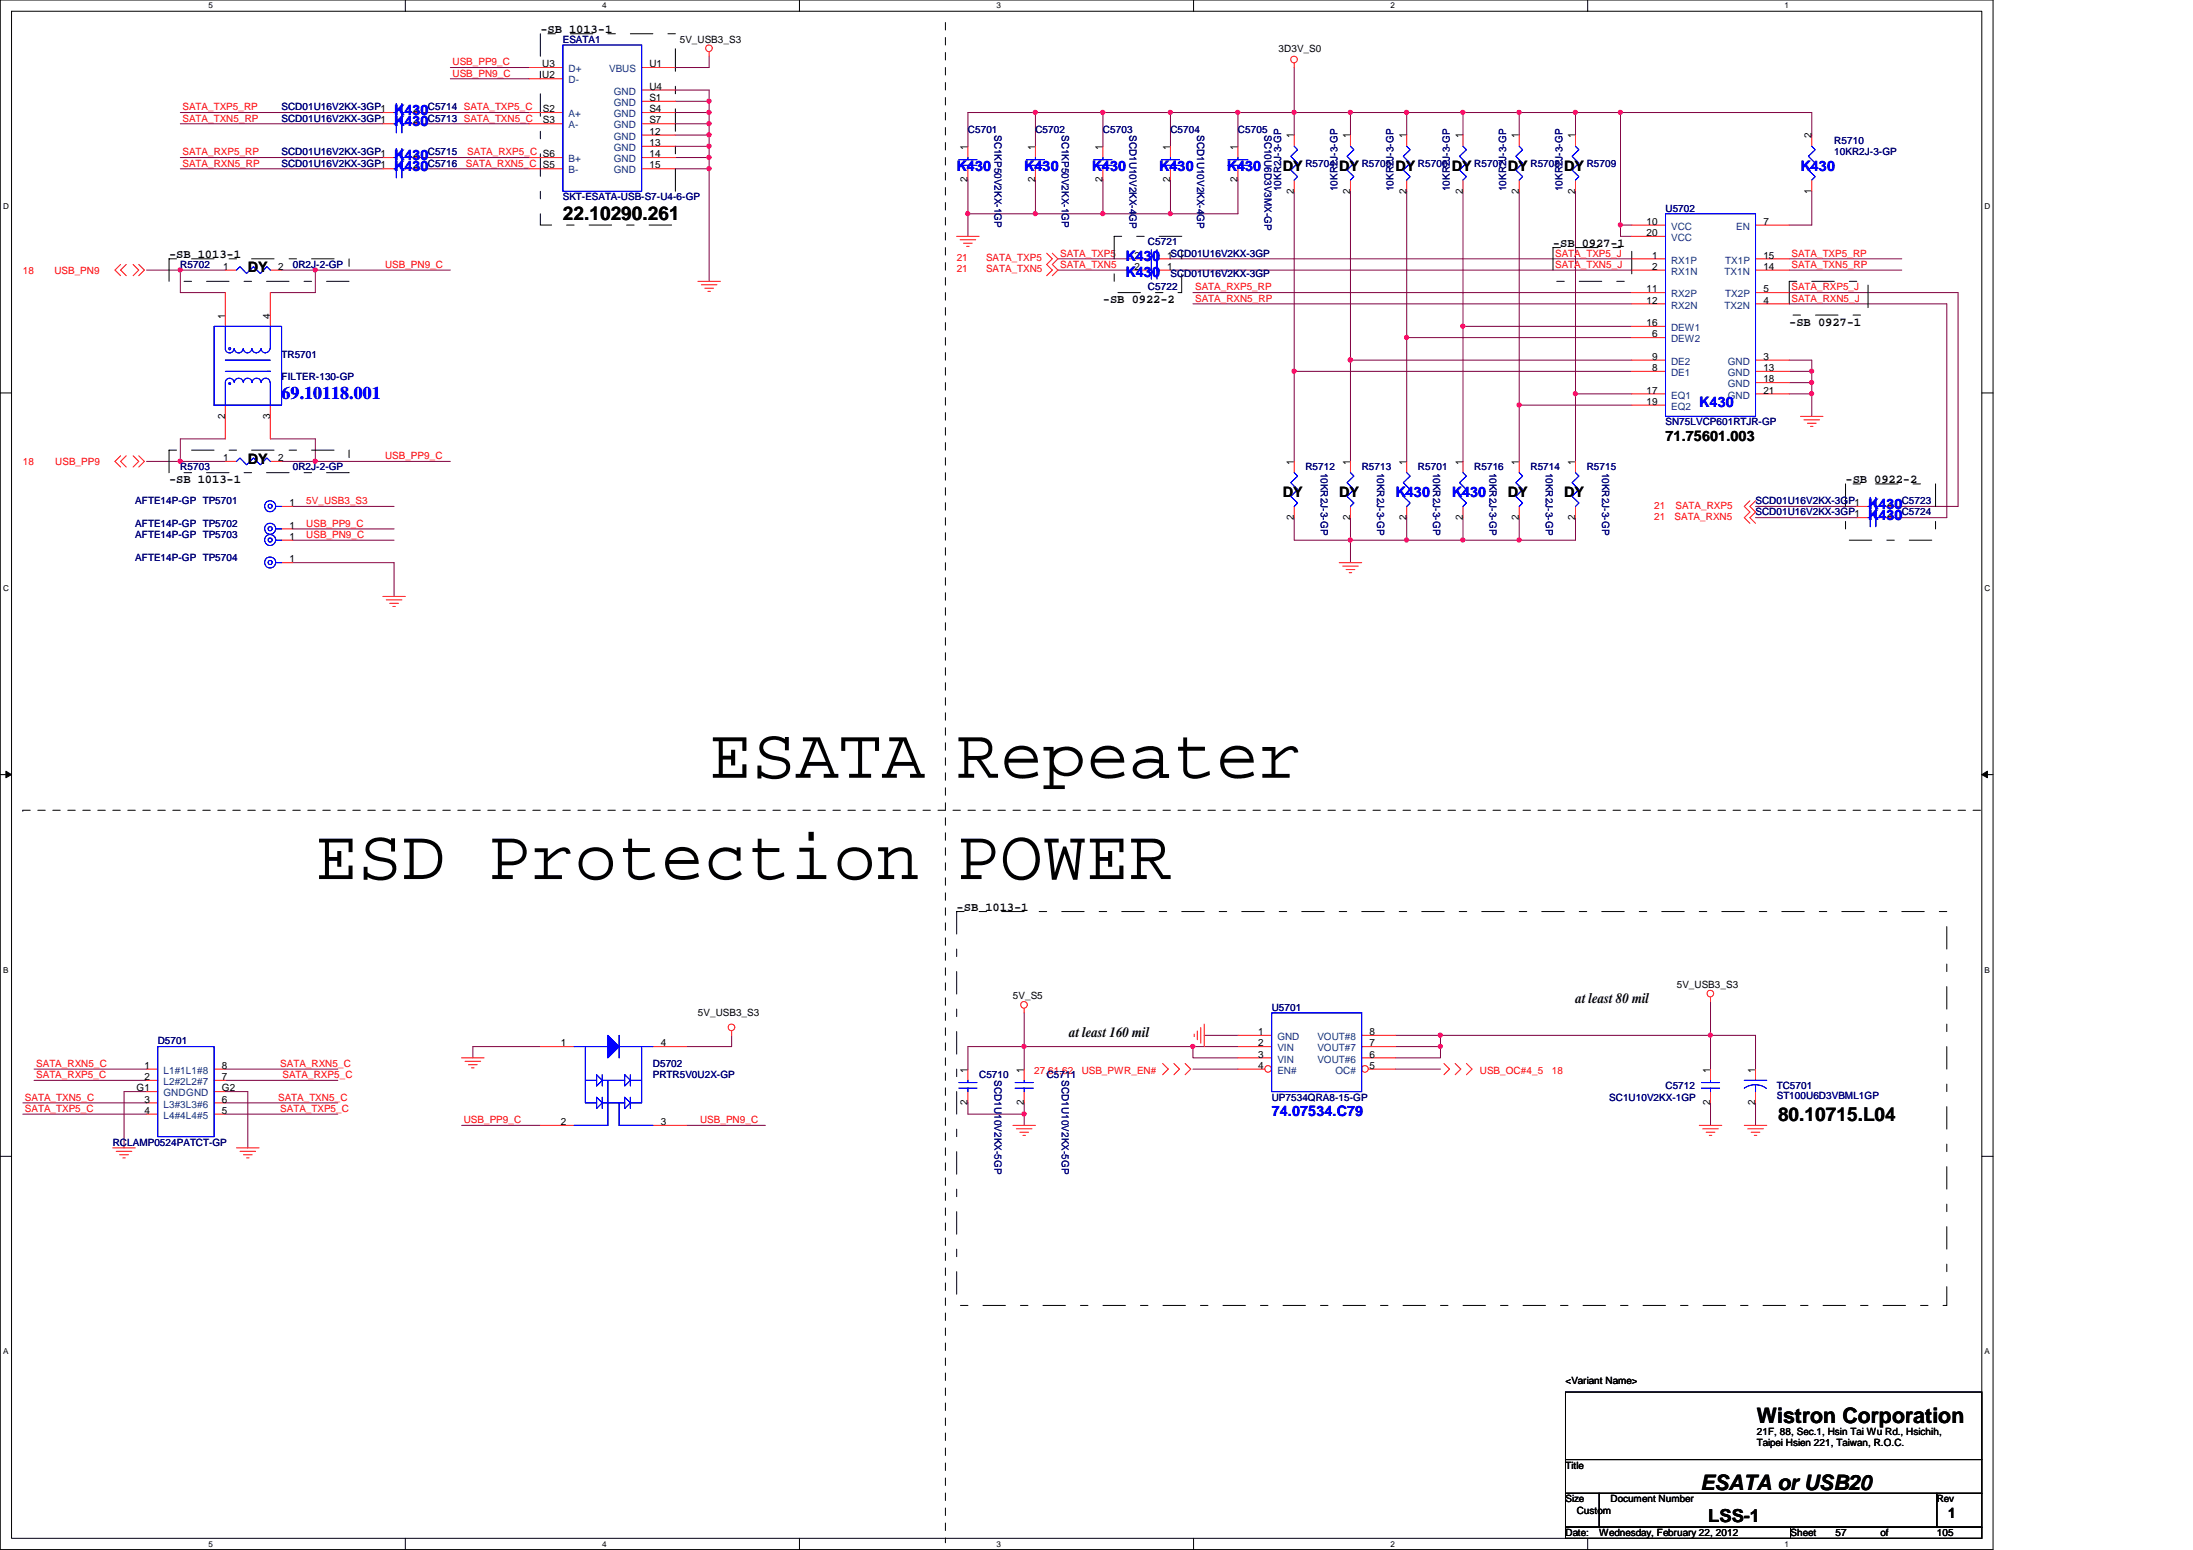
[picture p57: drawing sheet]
<svg xmlns="http://www.w3.org/2000/svg" width="297mm" height="210mm" viewBox="0 0 297 210" stroke-linecap="round" stroke-linejoin="round" font-family="sans-serif">
<defs><g id="words">
<g font-size="9.7">
<text x="96" y="105.3">ESATA</text>
<text x="129.6" y="105.3">Repeater</text>
<text x="42.7" y="119">ESD Protection</text>
<text x="129.6" y="119">POWER</text>
</g>
<g font-size="2.9">
<text x="238" y="192.7">Wistron Corporation</text>
<text x="230.3" y="201.8">ESATA or USB20</text>
</g>
<g font-size="2.6">
<text x="76.2" y="29.8">22.10290.261</text>
<text x="240.8" y="151.8">80.10715.L04</text>
</g>
<text font-size="2.4" fill="#00f" x="38.1" y="54.1">69.10118.001</text>
<text font-size="2.4" x="231.4" y="206.2">LSS-1</text>
<g font-size="1.9" fill="#00f">
<text x="53.4" y="17.1">K430</text>
<text x="53.4" y="15.5">K430</text>
<text x="53.4" y="21.6">K430</text>
<text x="53.4" y="23.2">K430</text>
<text x="129.6" y="23.2">K430</text>
<text x="138.7" y="23.2">K430</text>
<text x="147.9" y="23.2">K430</text>
<text x="157" y="23.2">K430</text>
<text x="166.2" y="23.2">K430</text>
<text x="243.9" y="23.2">K430</text>
<text x="152.4" y="35.3">K430</text>
<text x="152.4" y="37.5">K430</text>
<text x="230.2" y="55.2">K430</text>
<text x="189" y="67.4">K430</text>
<text x="196.6" y="67.4">K430</text>
<text x="253" y="70.4">K430</text>
<text x="253" y="68.9">K430</text>
<text x="172.3" y="151.2">74.07534.C79</text>
</g>
<g font-size="1.9">
<text x="173.8" y="23.2">DY</text>
<text x="181.4" y="23.2">DY</text>
<text x="189" y="23.2">DY</text>
<text x="196.6" y="23.2">DY</text>
<text x="204.3" y="23.2">DY</text>
<text x="211.9" y="23.2">DY</text>
<text x="33.6" y="36.9">DY</text>
<text x="225.6" y="59.7">71.75601.003</text>
<text x="33.6" y="62.8">DY</text>
<text x="173.8" y="67.4">DY</text>
<text x="181.4" y="67.4">DY</text>
<text x="204.3" y="67.4">DY</text>
<text x="211.9" y="67.4">DY</text>
<text x="213.4" y="135.9">at least 80 mil</text>
<text x="144.8" y="140.5">at least 160 mil</text>
<text x="263.9" y="205.6">1</text>
</g>
<g font-size="1.7">
<text x="73.2" y="4.5">-SB 1013-1</text>
<text x="22.9" y="35">-SB 1013-1</text>
<text x="210.4" y="33.4">-SB 0927-1</text>
<text x="149.4" y="41.1">-SB 0922-2</text>
<text x="242.4" y="44.1">-SB 0927-1</text>
<text x="22.9" y="65.4">-SB 1013-1</text>
<text x="250" y="65.4">-SB 0922-2</text>
<text x="129.6" y="123.4">-SB 1013-1</text>
</g>
<g font-size="1.4" fill="#000080">
<text x="76.2" y="5.8">ESATA1</text>
<text x="38.1" y="16.5">SCD01U16V2KX-3GP1</text>
<text x="38.1" y="14.9">SCD01U16V2KX-3GP1</text>
<text x="58" y="16.5">C5713 SATA_TXN5_C</text>
<text x="58" y="14.9">C5714 SATA_TXP5_C</text>
<text x="131.1" y="18">C5701</text>
<text x="140.2" y="18">C5702</text>
<text x="149.4" y="18">C5703</text>
<text x="158.5" y="18">C5704</text>
<text x="167.7" y="18">C5705</text>
<text x="38.1" y="21">SCD01U16V2KX-3GP1</text>
<text x="38.1" y="22.6">SCD01U16V2KX-3GP1</text>
<text x="58" y="21">C5715</text>
<text x="58" y="22.6">C5716</text>
<text x="134.7" y="18.3" transform="rotate(90 134.7 18.3)">SC1KP50V2KX-1GP</text>
<text x="143.8" y="18.3" transform="rotate(90 143.8 18.3)">SC1KP50V2KX-1GP</text>
<text x="153" y="18.3" transform="rotate(90 153 18.3)">SCD1U10V2KX-4GP</text>
<text x="162.1" y="18.3" transform="rotate(90 162.1 18.3)">SCD1U10V2KX-4GP</text>
<text x="171.3" y="18.3" transform="rotate(90 171.3 18.3)">SC10U6D3V3MX-GP</text>
<text x="176.8" y="22.6">R5704</text>
<text x="184.4" y="22.6">R5705</text>
<text x="192.1" y="22.6">R5706</text>
<text x="199.7" y="22.6">R5707</text>
<text x="207.3" y="22.6">R5708</text>
<text x="214.9" y="22.6">R5709</text>
<text x="248.5" y="19.5">R5710</text>
<text x="248.5" y="21">10KR2J-3-GP</text>
<text x="76.2" y="27.1">SKT-ESATA-USB-S7-U4-6-GP</text>
<text x="173.5" y="25.9" transform="rotate(-90 173.5 25.9)">10KR2J-3-GP</text>
<text x="181.1" y="25.9" transform="rotate(-90 181.1 25.9)">10KR2J-3-GP</text>
<text x="188.8" y="25.9" transform="rotate(-90 188.8 25.9)">10KR2J-3-GP</text>
<text x="196.4" y="25.9" transform="rotate(-90 196.4 25.9)">10KR2J-3-GP</text>
<text x="204" y="25.9" transform="rotate(-90 204 25.9)">10KR2J-3-GP</text>
<text x="211.6" y="25.9" transform="rotate(-90 211.6 25.9)">10KR2J-3-GP</text>
<text x="225.6" y="28.7">U5702</text>
<text x="155.5" y="33.2">C5721</text>
<text x="24.4" y="36.3">R5702</text>
<text x="39.7" y="36.3">0R2J-2-GP</text>
<text x="155.5" y="39.3">C5722</text>
<text x="158.5" y="37.5">SCD01U16V2KX-3GP</text>
<text x="38.1" y="48.5">TR5701</text>
<text x="38.1" y="51.5">FILTER-130-GP</text>
<text x="225.6" y="57.6">SN75LVCP601RTJR-GP</text>
<text x="24.4" y="63.7">R5703</text>
<text x="39.7" y="63.7">0R2J-2-GP</text>
<text x="176.8" y="63.7">R5712</text>
<text x="178.9" y="64" transform="rotate(90 178.9 64)">10KR2J-3-GP</text>
<text x="184.4" y="63.7">R5713</text>
<text x="186.5" y="64" transform="rotate(90 186.5 64)">10KR2J-3-GP</text>
<text x="192.1" y="63.7">R5701</text>
<text x="194.1" y="64" transform="rotate(90 194.1 64)">10KR2J-3-GP</text>
<text x="199.7" y="63.7">R5716</text>
<text x="201.8" y="64" transform="rotate(90 201.8 64)">10KR2J-3-GP</text>
<text x="207.3" y="63.7">R5714</text>
<text x="209.4" y="64" transform="rotate(90 209.4 64)">10KR2J-3-GP</text>
<text x="214.9" y="63.7">R5715</text>
<text x="217" y="64" transform="rotate(90 217 64)">10KR2J-3-GP</text>
<text x="18.3" y="68.3">AFTE14P-GP TP5701</text>
<text x="18.3" y="71.3">AFTE14P-GP TP5702</text>
<text x="237.8" y="69.8">SCD01U16V2KX-3GP1</text>
<text x="237.8" y="68.3">SCD01U16V2KX-3GP1</text>
<text x="257.6" y="69.8">C5724</text>
<text x="257.6" y="68.3">C5723</text>
<text x="18.3" y="75.9">AFTE14P-GP TP5704</text>
<text x="18.3" y="72.9">AFTE14P-GP TP5703</text>
<text x="172.3" y="136.9">U5701</text>
<text x="21.4" y="141.4">D5701</text>
<text x="88.4" y="144.5">D5702</text>
<text x="88.4" y="146">PRTR5V0U2X-GP</text>
<text x="132.6" y="146">C5710</text>
<text x="134.7" y="146.3" transform="rotate(90 134.7 146.3)">SCD1U10V2KX-5GP</text>
<text x="141.8" y="146">C5711</text>
<text x="143.8" y="146.3" transform="rotate(90 143.8 146.3)">SCD1U10V2KX-5GP</text>
<text x="172.3" y="149.1">UP7534QRA8-15-GP</text>
<text x="218" y="149.1">SC1U10V2KX-1GP</text>
<text x="225.6" y="147.5">C5712</text>
<text x="240.7" y="147.5">TC5701</text>
<text x="240.7" y="148.9">ST100U6D3VBML1GP</text>
<text x="15.3" y="155.2">RCLAMP0524PATCT-GP</text>
</g>
<g font-size="1.4">
<text x="92.1" y="5.8">5V_USB3_S3</text>
<text x="73.4" y="10.6">U2</text>
<text x="73.4" y="9.1">U3</text>
<text x="88" y="9.1">U1</text>
<text x="173.2" y="7">3D3V_S0</text>
<text x="56" y="16.7">2</text>
<text x="56" y="15.2">2</text>
<text x="73.5" y="15.2">S2</text>
<text x="73.5" y="16.7">S3</text>
<text x="88" y="12.1">U4</text>
<text x="88" y="13.7">S1</text>
<text x="88" y="15.2">S4</text>
<text x="88" y="16.7">S7</text>
<text x="56" y="21.3">2</text>
<text x="56" y="22.8">2</text>
<text x="73.5" y="22.8">S5</text>
<text x="73.5" y="21.3">S6</text>
<text x="88" y="22.8">15</text>
<text x="88" y="18.2">12</text>
<text x="88" y="19.8">13</text>
<text x="88" y="21.3">14</text>
<text x="131.1" y="20.3" transform="rotate(-90 131.1 20.3)">1</text>
<text x="140.2" y="20.3" transform="rotate(-90 140.2 20.3)">1</text>
<text x="149.3" y="20.3" transform="rotate(-90 149.3 20.3)">1</text>
<text x="158.5" y="20.3" transform="rotate(-90 158.5 20.3)">1</text>
<text x="167.6" y="20.3" transform="rotate(-90 167.6 20.3)">1</text>
<text x="175.3" y="18.8" transform="rotate(-90 175.3 18.8)">1</text>
<text x="182.9" y="18.8" transform="rotate(-90 182.9 18.8)">1</text>
<text x="190.5" y="18.8" transform="rotate(-90 190.5 18.8)">1</text>
<text x="198.1" y="18.8" transform="rotate(-90 198.1 18.8)">1</text>
<text x="205.7" y="18.8" transform="rotate(-90 205.7 18.8)">1</text>
<text x="213.4" y="18.8" transform="rotate(-90 213.4 18.8)">1</text>
<text x="245.4" y="18.8" transform="rotate(-90 245.4 18.8)">2</text>
<text x="131.1" y="24.7" transform="rotate(-90 131.1 24.7)">2</text>
<text x="140.2" y="24.7" transform="rotate(-90 140.2 24.7)">2</text>
<text x="149.3" y="24.7" transform="rotate(-90 149.3 24.7)">2</text>
<text x="158.5" y="24.7" transform="rotate(-90 158.5 24.7)">2</text>
<text x="167.6" y="24.7" transform="rotate(-90 167.6 24.7)">2</text>
<text x="175.3" y="26.2" transform="rotate(-90 175.3 26.2)">2</text>
<text x="182.9" y="26.2" transform="rotate(-90 182.9 26.2)">2</text>
<text x="190.5" y="26.2" transform="rotate(-90 190.5 26.2)">2</text>
<text x="198.1" y="26.2" transform="rotate(-90 198.1 26.2)">2</text>
<text x="205.7" y="26.2" transform="rotate(-90 205.7 26.2)">2</text>
<text x="213.4" y="26.2" transform="rotate(-90 213.4 26.2)">2</text>
<text x="245.4" y="26.2" transform="rotate(-90 245.4 26.2)">1</text>
<text x="153.7" y="35">2</text>
<text x="158.1" y="35">1SCD01U16V2KX-3GP</text>
<text x="223" y="30.4">10</text>
<text x="223" y="32">20</text>
<text x="223.8" y="35">1</text>
<text x="238.8" y="35">15</text>
<text x="238.8" y="30.4">7</text>
<text x="30.2" y="36.5">1</text>
<text x="37.7" y="36.5">2</text>
<text x="153.7" y="36.5">2</text>
<text x="158.1" y="36.5">1</text>
<text x="223" y="39.6">11</text>
<text x="223" y="41.1">12</text>
<text x="223.8" y="36.5">2</text>
<text x="238.8" y="41.1">4</text>
<text x="238.8" y="39.6">5</text>
<text x="238.8" y="36.5">14</text>
<text x="30.5" y="43.1" transform="rotate(-90 30.5 43.1)">1</text>
<text x="36.6" y="43.1" transform="rotate(-90 36.6 43.1)">4</text>
<text x="223" y="44.2">16</text>
<text x="223.8" y="45.7">6</text>
<text x="223" y="53.3">17</text>
<text x="223.8" y="50.2">8</text>
<text x="223.8" y="48.7">9</text>
<text x="238.8" y="48.7">3</text>
<text x="238.8" y="50.2">13</text>
<text x="238.8" y="51.8">18</text>
<text x="238.8" y="53.3">21</text>
<text x="30.5" y="56.7" transform="rotate(-90 30.5 56.7)">2</text>
<text x="36.6" y="56.7" transform="rotate(-90 36.6 56.7)">3</text>
<text x="223" y="54.8">19</text>
<text x="30.2" y="62.4">1</text>
<text x="37.7" y="62.4">2</text>
<text x="175.3" y="62.9" transform="rotate(-90 175.3 62.9)">1</text>
<text x="182.9" y="62.9" transform="rotate(-90 182.9 62.9)">1</text>
<text x="190.5" y="62.9" transform="rotate(-90 190.5 62.9)">1</text>
<text x="198.1" y="62.9" transform="rotate(-90 198.1 62.9)">1</text>
<text x="205.7" y="62.9" transform="rotate(-90 205.7 62.9)">1</text>
<text x="213.4" y="62.9" transform="rotate(-90 213.4 62.9)">1</text>
<text x="39.2" y="68.5">1</text>
<text x="39.2" y="71.6">1</text>
<text x="175.3" y="70.4" transform="rotate(-90 175.3 70.4)">2</text>
<text x="182.9" y="70.4" transform="rotate(-90 182.9 70.4)">2</text>
<text x="190.5" y="70.4" transform="rotate(-90 190.5 70.4)">2</text>
<text x="198.1" y="70.4" transform="rotate(-90 198.1 70.4)">2</text>
<text x="205.7" y="70.4" transform="rotate(-90 205.7 70.4)">2</text>
<text x="213.4" y="70.4" transform="rotate(-90 213.4 70.4)">2</text>
<text x="255.6" y="70.1">2</text>
<text x="255.6" y="68.5">2</text>
<text x="39.2" y="76.2">1</text>
<text x="39.2" y="73.1">1</text>
<text x="94.5" y="137.6">5V_USB3_S3</text>
<text x="137.2" y="135.3">5V_S5</text>
<text x="227.1" y="133.8">5V_USB3_S3</text>
<text x="75.9" y="141.7">1</text>
<text x="89.5" y="141.7">4</text>
<text x="170.4" y="140.2">1</text>
<text x="170.4" y="141.7">2</text>
<text x="170.4" y="143.2">3</text>
<text x="185.5" y="143.2">6</text>
<text x="185.5" y="141.7">7</text>
<text x="185.5" y="140.2">8</text>
<text x="18.5" y="147.8">G1</text>
<text x="19.6" y="144.7">1</text>
<text x="19.6" y="146.3">2</text>
<text x="19.6" y="149.3">3</text>
<text x="30.1" y="149.3">6</text>
<text x="30.1" y="146.3">7</text>
<text x="30.1" y="144.7">8</text>
<text x="30.1" y="147.8">G2</text>
<text x="131.1" y="149.6" transform="rotate(-90 131.1 149.6)">2</text>
<text x="131.1" y="145.2" transform="rotate(-90 131.1 145.2)">1</text>
<text x="138.7" y="149.6" transform="rotate(-90 138.7 149.6)">2</text>
<text x="138.7" y="145.2" transform="rotate(-90 138.7 145.2)">1</text>
<text x="170.4" y="144.7">4</text>
<text x="185.5" y="144.7">5</text>
<text x="231.6" y="149.6" transform="rotate(-90 231.6 149.6)">2</text>
<text x="231.6" y="145.2" transform="rotate(-90 231.6 145.2)">1</text>
<text x="237.7" y="149.6" transform="rotate(-90 237.7 149.6)">2</text>
<text x="237.7" y="145.2" transform="rotate(-90 237.7 145.2)">1</text>
<text x="19.6" y="150.8">4</text>
<text x="30.1" y="150.8">5</text>
<text x="75.9" y="152.4">2</text>
<text x="89.5" y="152.4">3</text>
<text x="212" y="187.5">&lt;Variant Name&gt;</text>
<text x="238" y="194.3">21F, 88, Sec.1, Hsin Tai Wu Rd., Hsichih,</text>
<text x="238" y="195.9">Taipei Hsien 221, Taiwan, R.O.C.</text>
<text x="212" y="198.9">Title</text>
<text x="212" y="203.5">Size</text>
<text x="218.1" y="203.5">Document Number</text>
<text x="262.3" y="203.5">Rev</text>
<text x="212" y="208">Date:</text>
<text x="213.6" y="205">Custom</text>
<text x="216.6" y="208">Wednesday, February 22, 2012</text>
<text x="242.5" y="208">Sheet</text>
<text x="248.6" y="208">57</text>
<text x="254.7" y="208">of</text>
<text x="262.3" y="208">105</text>
</g>
<g font-size="1.4" fill="#f00">
<text x="61.3" y="10.4">USB_PN9_C</text>
<text x="61.3" y="8.8">USB_PP9_C</text>
<text x="24.7" y="16.5">SATA_TXN5_RP</text>
<text x="24.7" y="14.9">SATA_TXP5_RP</text>
<text x="24.7" y="22.6">SATA_RXN5_RP</text>
<text x="24.7" y="21">SATA_RXP5_RP</text>
<text x="63.1" y="22.6">SATA_RXN5_C</text>
<text x="63.3" y="21">SATA_RXP5_C</text>
<text x="129.6" y="35.3">21</text>
<text x="133.6" y="35.3">SATA_TXP5</text>
<text x="143.6" y="34.8">SATA_TXP5</text>
<text x="210.6" y="34.8">SATA_TXP5_J</text>
<text x="242.7" y="34.8">SATA_TXP5_RP</text>
<text x="3.1" y="37">18</text>
<text x="7.4" y="37">USB_PN9</text>
<text x="52.2" y="36.3">USB_PN9_C</text>
<text x="129.6" y="36.9">21</text>
<text x="133.6" y="36.9">SATA_TXN5</text>
<text x="143.6" y="36.3">SATA_TXN5</text>
<text x="161.9" y="39.3">SATA_RXP5_RP</text>
<text x="161.9" y="40.9">SATA_RXN5_RP</text>
<text x="210.6" y="36.3">SATA_TXN5_J</text>
<text x="242.7" y="36.3">SATA_TXN5_RP</text>
<text x="242.7" y="39.3">SATA_RXP5_J</text>
<text x="242.7" y="40.9">SATA_RXN5_J</text>
<text x="3.1" y="62.9">18</text>
<text x="7.5" y="62.9">USB_PP9</text>
<text x="52.2" y="62.2">USB_PP9_C</text>
<text x="41.5" y="68.3">5V_USB3_S3</text>
<text x="41.5" y="71.3">USB_PP9_C</text>
<text x="224.1" y="70.4">21</text>
<text x="224.1" y="68.9">21</text>
<text x="226.8" y="70.4">SATA_RXN5</text>
<text x="226.9" y="68.9">SATA_RXP5</text>
<text x="41.5" y="72.9">USB_PN9_C</text>
<text x="3.4" y="149.1">SATA_TXN5_C</text>
<text x="4.9" y="144.5">SATA_RXN5_C</text>
<text x="4.9" y="146">SATA_RXP5_C</text>
<text x="37.7" y="149.1">SATA_TXN5_C</text>
<text x="38" y="144.5">SATA_RXN5_C</text>
<text x="38.3" y="146">SATA_RXP5_C</text>
<text x="140.1" y="145.4">27,61,62</text>
<text x="146.5" y="145.4">USB_PWR_EN#</text>
<text x="200.4" y="145.4">USB_OC#4_5</text>
<text x="210.2" y="145.4">18</text>
<text x="3.4" y="150.6">SATA_TXP5_C</text>
<text x="38" y="150.6">SATA_TXP5_C</text>
<text x="62.8" y="152.1">USB_PP9_C</text>
<text x="94.8" y="152.1">USB_PN9_C</text>
</g>
<g font-size="1.4" fill="#004080">
<text x="77" y="11.3">D-</text>
<text x="77" y="9.8">D+</text>
<text x="82.5" y="9.8">VBUS</text>
<text x="77" y="15.9">A+</text>
<text x="77" y="17.4">A-</text>
<text x="83.1" y="12.8">GND</text>
<text x="83.1" y="14.4">GND</text>
<text x="83.1" y="15.9">GND</text>
<text x="83.1" y="17.4">GND</text>
<text x="77" y="23.5">B-</text>
<text x="77" y="22">B+</text>
<text x="83.1" y="23.5">GND</text>
<text x="83.1" y="18.9">GND</text>
<text x="83.1" y="20.4">GND</text>
<text x="83.1" y="22">GND</text>
<text x="226.4" y="35.7">RX1P</text>
<text x="226.4" y="31.1">VCC</text>
<text x="226.4" y="32.6">VCC</text>
<text x="233.7" y="35.7">TX1P</text>
<text x="235.2" y="31.1">EN</text>
<text x="226.4" y="37.2">RX1N</text>
<text x="226.4" y="40.3">RX2P</text>
<text x="226.4" y="41.8">RX2N</text>
<text x="233.6" y="41.8">TX2N</text>
<text x="233.6" y="37.2">TX1N</text>
<text x="233.7" y="40.3">TX2P</text>
<text x="226.4" y="46.4">DEW2</text>
<text x="226.4" y="44.8">DEW1</text>
<text x="226.4" y="50.9">DE1</text>
<text x="226.4" y="49.4">DE2</text>
<text x="226.4" y="54">EQ1</text>
<text x="234" y="49.4">GND</text>
<text x="234" y="50.9">GND</text>
<text x="234" y="52.5">GND</text>
<text x="234" y="54">GND</text>
<text x="226.4" y="55.5">EQ2</text>
<text x="173" y="140.8">GND</text>
<text x="173" y="142.4">VIN</text>
<text x="173" y="143.9">VIN</text>
<text x="178.4" y="143.9">VOUT#6</text>
<text x="178.4" y="142.4">VOUT#7</text>
<text x="178.4" y="140.8">VOUT#8</text>
<text x="22.1" y="145.4">L1#1L1#8</text>
<text x="22.1" y="146.9">L2#2L2#7</text>
<text x="22.1" y="148.5">GNDGND</text>
<text x="22.1" y="150">L3#3L3#6</text>
<text x="173" y="145.4">EN#</text>
<text x="180.9" y="145.4">OC#</text>
<text x="22.1" y="151.5">L4#4L4#5</text>
</g>
<g font-size="1.1">
<text x="28.2" y="1.1">5</text>
<text x="81.6" y="1.1">4</text>
<text x="135" y="1.1">3</text>
<text x="188.3" y="1.1">2</text>
<text x="241.7" y="1.1">1</text>
<text x=".4" y="28.3">D</text>
<text x="268.8" y="28.3">D</text>
<text x=".4" y="80">C</text>
<text x="268.8" y="80">C</text>
<text x=".4" y="131.7">B</text>
<text x="268.8" y="131.7">B</text>
<text x=".4" y="183.4">A</text>
<text x="268.8" y="183.4">A</text>
<text x="28.2" y="209.5">5</text>
<text x="81.6" y="209.5">4</text>
<text x="135" y="209.5">3</text>
<text x="188.3" y="209.5">2</text>
<text x="241.7" y="209.5">1</text>
</g>
</g></defs>
<path d="M0 0h270v209.8h-270zM1.6 1.5h266.8v206.8h-266.8z" fill="none" stroke="#000" stroke-width=".14"/>
<g fill="#fff">
<path d="M28.2 .2h.6v1.2h-.6z"/>
<path d="M28.2 208.5h.6v1.2h-.6z"/>
</g>
<path d="M54.9 0v1.5M54.9 208.3v1.5" fill="none" stroke="#000" stroke-width=".14"/>
<g fill="#fff">
<path d="M81.6 .2h.6v1.2h-.6z"/>
<path d="M81.6 208.5h.6v1.2h-.6z"/>
</g>
<path d="M108.3 0v1.5M108.3 208.3v1.5" fill="none" stroke="#000" stroke-width=".14"/>
<g fill="#fff">
<path d="M135 .2h.5v1.2h-.5z"/>
<path d="M135 208.5h.5v1.2h-.5z"/>
</g>
<path d="M161.7 0v1.5M161.7 208.3v1.5" fill="none" stroke="#000" stroke-width=".14"/>
<g fill="#fff">
<path d="M188.3 .2h.6v1.2h-.6z"/>
<path d="M188.3 208.5h.6v1.2h-.6z"/>
</g>
<path d="M215 0v1.5M215 208.3v1.5" fill="none" stroke="#000" stroke-width=".14"/>
<g fill="#fff">
<path d="M241.7 .2h.6v1.2h-.6z"/>
<path d="M241.7 208.5h.6v1.2h-.6z"/>
<path d="M.4 27.3h.8v1.2h-.8z"/>
<path d="M268.8 27.3h.8v1.2h-.8z"/>
<path d="M.4 79h.8v1.2h-.8z"/>
<path d="M268.8 79h.8v1.2h-.8z"/>
</g>
<path d="M0 53.2h1.6M268.4 53.2h1.6" fill="none" stroke="#000" stroke-width=".14"/>
<g fill="#fff">
<path d="M.4 130.7h.7v1.2h-.7z"/>
<path d="M268.8 130.7h.7v1.2h-.7z"/>
</g>
<path d="M0 104.9h1.6M.8 104.4l.8 .5-.8 .4zM268.4 104.9l.8-.5v.9zM268.4 104.9h1.6" fill="none" stroke="#000" stroke-width=".14"/>
<path d="M.8 104.4l.8 .5-.8 .4zM268.4 104.9l.8-.5v.9z" fill="#000"/>
<g fill="#fff">
<path d="M.4 182.4h.7v1.2h-.7z"/>
<path d="M268.8 182.4h.7v1.2h-.7z"/>
</g>
<path d="M0 156.6h1.6M268.4 156.6h1.6" fill="none" stroke="#000" stroke-width=".14"/>
<path d="M231.7 135.6v9.2M161.6 144.8h6.1M163.1 140.2h4.6M189 144.8h6.1M195.1 140.2h36.6M231.7 149.4v3" fill="none" stroke="#800040" stroke-width=".14"/>
<circle cx="231.7" cy="140.2" r=".29" fill="#f0f"/>
<circle cx="231.7" cy="140.2" r=".29" fill="none" stroke="#f0f" stroke-width=".14"/>
<circle cx="195.1" cy="140.2" r=".29" fill="#f0f"/>
<circle cx="195.1" cy="140.2" r=".29" fill="none" stroke="#f0f" stroke-width=".14"/>
<path d="M138.7 137.2v7.6M131.1 149.4v1.5h7.6M138.7 149.4v1.5M138.7 150.9v1.5M231.7 140.2h6.1v4.6M237.8 149.4v3" fill="none" stroke="#800040" stroke-width=".14"/>
<circle cx="138.7" cy="150.8" r=".29" fill="#f0f"/>
<circle cx="138.7" cy="150.8" r=".29" fill="none" stroke="#f0f" stroke-width=".14"/>
<path d="M138.7 141.7h-7.6v3.1M161.6 141.7h6.1" fill="none" stroke="#800040" stroke-width=".14"/>
<circle cx="161.6" cy="141.7" r=".29" fill="#f0f"/>
<circle cx="161.6" cy="141.7" r=".29" fill="none" stroke="#f0f" stroke-width=".14"/>
<path d="M143.3 36.6h10.7M143.3 35.1h10.7M161.6 39.6h59.4M242.4 36.6h15.2M242.4 35.1h15.2M161.6 41.1h59.4M242.4 50.3h3M198.2 73.2h7.6" fill="none" stroke="#800040" stroke-width=".14"/>
<circle cx="198.1" cy="73.1" r=".29" fill="#f0f"/>
<circle cx="198.1" cy="73.1" r=".29" fill="none" stroke="#f0f" stroke-width=".14"/>
<path d="M245.4 53.3v3.1" fill="none" stroke="#800040" stroke-width=".14"/>
<circle cx="245.4" cy="53.3" r=".29" fill="#f0f"/>
<circle cx="245.4" cy="53.3" r=".29" fill="none" stroke="#f0f" stroke-width=".14"/>
<path d="M245.4 25.9v4.6h-3M175.3 50.3h45.7M205.8 54.9v7.6M213.4 53.3v9.2M242.4 48.8h3v1.5M182.9 70.1v3.1" fill="none" stroke="#800040" stroke-width=".14"/>
<circle cx="175.3" cy="50.3" r=".29" fill="#f0f"/>
<circle cx="175.3" cy="50.3" r=".29" fill="none" stroke="#f0f" stroke-width=".14"/>
<path d="M219.5 15.2h25.9M221 30.5h-1.5v1.5h1.5M182.9 48.8h38.1" fill="none" stroke="#800040" stroke-width=".14"/>
<circle cx="219.5" cy="15.2" r=".29" fill="#f0f"/>
<circle cx="219.5" cy="15.2" r=".29" fill="none" stroke="#f0f" stroke-width=".14"/>
<path d="M175.3 9.1v6.1M175.3 25.9v24.4M182.9 25.9v22.9" fill="none" stroke="#800040" stroke-width=".14"/>
<circle cx="182.9" cy="48.7" r=".29" fill="#f0f"/>
<circle cx="182.9" cy="48.7" r=".29" fill="none" stroke="#f0f" stroke-width=".14"/>
<path d="M175.3 15.2h7.6v3.1" fill="none" stroke="#800040" stroke-width=".14"/>
<circle cx="175.3" cy="15.2" r=".29" fill="#f0f"/>
<circle cx="175.3" cy="15.2" r=".29" fill="none" stroke="#f0f" stroke-width=".14"/>
<path d="M175.3 15.2v3.1M245.4 15.2v3.1M175.3 70.1v3.1h7.6" fill="none" stroke="#800040" stroke-width=".14"/>
<circle cx="182.9" cy="73.1" r=".29" fill="#f0f"/>
<circle cx="182.9" cy="73.1" r=".29" fill="none" stroke="#f0f" stroke-width=".14"/>
<path d="M182.9 48.8v13.7" fill="none" stroke="#800040" stroke-width=".14"/>
<circle cx="182.9" cy="48.7" r=".29" fill="#f0f"/>
<circle cx="182.9" cy="48.7" r=".29" fill="none" stroke="#f0f" stroke-width=".14"/>
<path d="M175.3 50.3v12.2M245.4 50.3v1.5h-3" fill="none" stroke="#800040" stroke-width=".14"/>
<circle cx="245.4" cy="50.3" r=".29" fill="#f0f"/>
<circle cx="245.4" cy="50.3" r=".29" fill="none" stroke="#f0f" stroke-width=".14"/>
<path d="M131.1 15.2h9.1M158.5 15.2v4.6M167.7 15.2h7.6M149.4 24.4v4.6h-9.2M182.9 73.2v3" fill="none" stroke="#800040" stroke-width=".14"/>
<circle cx="140.2" cy="28.9" r=".29" fill="#f0f"/>
<circle cx="140.2" cy="28.9" r=".29" fill="none" stroke="#f0f" stroke-width=".14"/>
<path d="M158.5 15.2h-9.1v4.6" fill="none" stroke="#800040" stroke-width=".14"/>
<circle cx="149.4" cy="15.2" r=".29" fill="#f0f"/>
<circle cx="149.4" cy="15.2" r=".29" fill="none" stroke="#f0f" stroke-width=".14"/>
<path d="M131.1 29v3" fill="none" stroke="#800040" stroke-width=".14"/>
<circle cx="131.1" cy="28.9" r=".29" fill="#f0f"/>
<circle cx="131.1" cy="28.9" r=".29" fill="none" stroke="#f0f" stroke-width=".14"/>
<path d="M131.1 24.4v4.6M158.5 24.4v4.6h-9.1" fill="none" stroke="#800040" stroke-width=".14"/>
<circle cx="149.4" cy="28.9" r=".29" fill="#f0f"/>
<circle cx="149.4" cy="28.9" r=".29" fill="none" stroke="#f0f" stroke-width=".14"/>
<path d="M149.4 15.2h-9.2v4.6" fill="none" stroke="#800040" stroke-width=".14"/>
<circle cx="140.2" cy="15.2" r=".29" fill="#f0f"/>
<circle cx="140.2" cy="15.2" r=".29" fill="none" stroke="#f0f" stroke-width=".14"/>
<path d="M167.7 15.2v4.6" fill="none" stroke="#800040" stroke-width=".14"/>
<circle cx="167.6" cy="15.2" r=".29" fill="#f0f"/>
<circle cx="167.6" cy="15.2" r=".29" fill="none" stroke="#f0f" stroke-width=".14"/>
<path d="M158.5 29h9.2" fill="none" stroke="#800040" stroke-width=".14"/>
<circle cx="158.5" cy="28.9" r=".29" fill="#f0f"/>
<circle cx="158.5" cy="28.9" r=".29" fill="none" stroke="#f0f" stroke-width=".14"/>
<path d="M131.1 15.2v4.6M140.2 24.4v4.6h-9.1M167.7 24.4v4.6M245.4 51.8v1.5h-3" fill="none" stroke="#800040" stroke-width=".14"/>
<circle cx="245.4" cy="51.8" r=".29" fill="#f0f"/>
<circle cx="245.4" cy="51.8" r=".29" fill="none" stroke="#f0f" stroke-width=".14"/>
<path d="M213.4 53.3h7.6" fill="none" stroke="#800040" stroke-width=".14"/>
<circle cx="213.4" cy="53.3" r=".29" fill="#f0f"/>
<circle cx="213.4" cy="53.3" r=".29" fill="none" stroke="#f0f" stroke-width=".14"/>
<path d="M205.8 54.9h15.2" fill="none" stroke="#800040" stroke-width=".14"/>
<circle cx="205.7" cy="54.8" r=".29" fill="#f0f"/>
<circle cx="205.7" cy="54.8" r=".29" fill="none" stroke="#f0f" stroke-width=".14"/>
<path d="M158.5 15.2h9.2M205.8 25.9v29M213.4 25.9v27.4" fill="none" stroke="#800040" stroke-width=".14"/>
<circle cx="158.5" cy="15.2" r=".29" fill="#f0f"/>
<circle cx="158.5" cy="15.2" r=".29" fill="none" stroke="#f0f" stroke-width=".14"/>
<path d="M205.8 73.2h7.6" fill="none" stroke="#800040" stroke-width=".14"/>
<circle cx="205.7" cy="73.1" r=".29" fill="#f0f"/>
<circle cx="205.7" cy="73.1" r=".29" fill="none" stroke="#f0f" stroke-width=".14"/>
<path d="M219.5 15.2v15.3M205.8 70.1v3.1" fill="none" stroke="#800040" stroke-width=".14"/>
<circle cx="219.5" cy="30.5" r=".29" fill="#f0f"/>
<circle cx="219.5" cy="30.5" r=".29" fill="none" stroke="#f0f" stroke-width=".14"/>
<path d="M205.8 15.2v3.1M213.4 15.2h6.1M213.4 70.1v3.1" fill="none" stroke="#800040" stroke-width=".14"/>
<circle cx="205.7" cy="15.2" r=".29" fill="#f0f"/>
<circle cx="205.7" cy="15.2" r=".29" fill="none" stroke="#f0f" stroke-width=".14"/>
<path d="M198.2 15.2h7.6M213.4 15.2v3.1" fill="none" stroke="#800040" stroke-width=".14"/>
<circle cx="213.4" cy="15.2" r=".29" fill="#f0f"/>
<circle cx="213.4" cy="15.2" r=".29" fill="none" stroke="#f0f" stroke-width=".14"/>
<path d="M190.5 15.2v3.1M205.8 15.2h7.6" fill="none" stroke="#800040" stroke-width=".14"/>
<circle cx="190.5" cy="15.2" r=".29" fill="#f0f"/>
<circle cx="190.5" cy="15.2" r=".29" fill="none" stroke="#f0f" stroke-width=".14"/>
<path d="M182.9 15.2h7.6" fill="none" stroke="#800040" stroke-width=".14"/>
<circle cx="182.9" cy="15.2" r=".29" fill="#f0f"/>
<circle cx="182.9" cy="15.2" r=".29" fill="none" stroke="#f0f" stroke-width=".14"/>
<path d="M198.2 15.2v3.1" fill="none" stroke="#800040" stroke-width=".14"/>
<circle cx="198.1" cy="15.2" r=".29" fill="#f0f"/>
<circle cx="198.1" cy="15.2" r=".29" fill="none" stroke="#f0f" stroke-width=".14"/>
<path d="M190.5 15.2h7.7M198.2 25.9v18.3M198.2 70.1v3.1h-7.7" fill="none" stroke="#800040" stroke-width=".14"/>
<circle cx="190.5" cy="73.1" r=".29" fill="#f0f"/>
<circle cx="190.5" cy="73.1" r=".29" fill="none" stroke="#f0f" stroke-width=".14"/>
<path d="M190.5 45.7v16.8M190.5 70.1v3.1h-7.6" fill="none" stroke="#800040" stroke-width=".14"/>
<circle cx="190.5" cy="45.7" r=".29" fill="#f0f"/>
<circle cx="190.5" cy="45.7" r=".29" fill="none" stroke="#f0f" stroke-width=".14"/>
<path d="M198.2 44.2h22.8" fill="none" stroke="#800040" stroke-width=".14"/>
<circle cx="198.1" cy="44.2" r=".29" fill="#f0f"/>
<circle cx="198.1" cy="44.2" r=".29" fill="none" stroke="#f0f" stroke-width=".14"/>
<path d="M91.5 15.2h4.6v1.6M91.5 19.8h4.6M96.1 12.2v1.5h-4.6M91.5 21.3h4.6M96.1 22.9v15.2M190.5 25.9v19.8h30.5M198.2 44.2v18.3" fill="none" stroke="#800040" stroke-width=".14"/>
<circle cx="96" cy="15.2" r=".29" fill="#f0f"/>
<circle cx="96" cy="15.2" r=".29" fill="none" stroke="#f0f" stroke-width=".14"/>
<path d="M96.1 19.8v1.5" fill="none" stroke="#800040" stroke-width=".14"/>
<circle cx="96" cy="19.8" r=".29" fill="#f0f"/>
<circle cx="96" cy="19.8" r=".29" fill="none" stroke="#f0f" stroke-width=".14"/>
<path d="M96.1 18.3v1.5" fill="none" stroke="#800040" stroke-width=".14"/>
<circle cx="96" cy="18.3" r=".29" fill="#f0f"/>
<circle cx="96" cy="18.3" r=".29" fill="none" stroke="#f0f" stroke-width=".14"/>
<path d="M91.5 18.3h4.6M91.5 12.2h4.6M91.5 16.8h4.6" fill="none" stroke="#800040" stroke-width=".14"/>
<circle cx="96" cy="16.7" r=".29" fill="#f0f"/>
<circle cx="96" cy="16.7" r=".29" fill="none" stroke="#f0f" stroke-width=".14"/>
<path d="M96.1 16.8v1.5M96.1 21.3v1.6" fill="none" stroke="#800040" stroke-width=".14"/>
<circle cx="96" cy="22.8" r=".29" fill="#f0f"/>
<circle cx="96" cy="22.8" r=".29" fill="none" stroke="#f0f" stroke-width=".14"/>
<circle cx="96" cy="21.3" r=".29" fill="#f0f"/>
<circle cx="96" cy="21.3" r=".29" fill="none" stroke="#f0f" stroke-width=".14"/>
<path d="M96.1 13.7v1.5" fill="none" stroke="#800040" stroke-width=".14"/>
<circle cx="96" cy="13.7" r=".29" fill="#f0f"/>
<circle cx="96" cy="13.7" r=".29" fill="none" stroke="#f0f" stroke-width=".14"/>
<g fill="none" stroke="#800040" stroke-width=".14">
<path d="M24.4 16.8h27.5M24.4 15.2h27.5M56.4 16.8h15.3M56.4 15.2h15.3M61 10.7h10.7M61 9.1h10.7M96.1 7.6v1.5h-4.6M24.4 22.9h27.5M24.4 21.3h27.5M56.4 22.9h15.3M56.4 21.3h15.3M91.5 22.9h4.6"/>
<path d="M24.4 59.4v3.1h-4.5M39.7 76.2h13.7v4.6M39.7 68.6h13.7M39.7 71.6h13.7M39.7 73.2h13.7M3.1 149.4h16.8M3.1 150.9h16.8M4.6 144.8h15.3M4.6 146.3h15.3M19.9 147.8h-3.1v7.6M30.5 150.9h15.3M30.5 149.4h15.3"/>
<path d="M30.5 146.3h15.3M30.5 144.8h15.3M30.5 147.8h3.1v7.6M62.5 152.4h10.7M73.2 141.7h-9.2v1.6M93 152.4h10.7M99.1 140.2v1.5h-6.1"/>
</g>
<circle cx="24.4" cy="62.5" r=".29" fill="#f0f"/>
<circle cx="24.4" cy="62.5" r=".29" fill="none" stroke="#f0f" stroke-width=".14"/>
<path d="M42.7 62.5h18.3" fill="none" stroke="#800040" stroke-width=".14"/>
<circle cx="42.7" cy="62.5" r=".29" fill="#f0f"/>
<circle cx="42.7" cy="62.5" r=".29" fill="none" stroke="#f0f" stroke-width=".14"/>
<path d="M38.1 36.6h22.9" fill="none" stroke="#800040" stroke-width=".14"/>
<circle cx="42.7" cy="36.5" r=".29" fill="#f0f"/>
<circle cx="42.7" cy="36.5" r=".29" fill="none" stroke="#f0f" stroke-width=".14"/>
<path d="M19.9 36.6h10.6M24.4 62.5h6.1M38.1 62.5h4.6" fill="none" stroke="#800040" stroke-width=".14"/>
<circle cx="24.4" cy="36.5" r=".29" fill="#f0f"/>
<circle cx="24.4" cy="36.5" r=".29" fill="none" stroke="#f0f" stroke-width=".14"/>
<path d="M24.4 36.6v3M42.7 36.6v3M42.7 59.4v3.1M138.7 141.7h22.9v1.6h6.1" fill="none" stroke="#800040" stroke-width=".14"/>
<circle cx="138.7" cy="141.7" r=".29" fill="#f0f"/>
<circle cx="138.7" cy="141.7" r=".29" fill="none" stroke="#f0f" stroke-width=".14"/>
<path d="M189 141.7h6.1v1.6h-6.1" fill="none" stroke="#800040" stroke-width=".14"/>
<circle cx="195.1" cy="141.7" r=".29" fill="#f0f"/>
<circle cx="195.1" cy="141.7" r=".29" fill="none" stroke="#f0f" stroke-width=".14"/>
<path d="M24.4 39.6h6.1M36.6 39.6h6.1M158.5 35.1h62.5M158.5 36.6h62.5M242.4 39.6h22.8v29h-9.1M24.4 59.4h6.1M36.6 59.4h6.1M242.4 41.1h21.3v29h-7.6M237.8 68.6h13.7M237.8 70.1h13.7M189 140.2h6.1v1.5" fill="none" stroke="#800040" stroke-width=".14"/>
<g fill="none" stroke="#f00" stroke-width=".14">
<path d="M71.7 9.1h4.5M71.7 10.7h4.5M71.7 15.2h4.5M71.7 16.8h4.5M86.9 9.1h4.6M86.9 12.2h4.6M86.9 13.7h4.6M86.9 15.2h4.6M86.9 16.8h4.6M86.9 18.3h4.6M86.9 19.8h4.6M96.1 7v.6"/>
<path d="M158.5 19.8v1.5M167.7 19.8v1.5M175.3 8.6v.5M175.3 18.3v1.5M182.9 18.3v1.5M190.5 18.3v1.5M198.2 18.3v1.5M16.3 35.8l-.7 .8 .7 .7M17.1 35.8l-.8 .8 .8 .7M18 35.8l.8 .8-.8 .7M18.8 35.8l.8 .8-.8 .7M30.5 36.6h1.5"/>
<path d="M30.5 39.6v4.6M36.6 39.6v4.6M36.6 36.6h1.5M51.9 21.3h1.5M51.9 22.9h1.5M54.9 21.3h1.5M54.9 22.9h1.5M71.7 21.3h4.5M71.7 22.9h4.5M86.9 21.3h4.6M86.9 22.9h4.6M94.5 38.1h3.1"/>
<path d="M95 38.6h2.1M95.5 39h1.1M95.9 39.5h.3M129.6 32h3M130 32.5h2.2M130.5 32.9h1.2M130.9 33.4h.4M141.8 34.3l.7 .8-.7 .7 .7 .8-.7 .7M142.5 34.3l.8 .8-.8 .7 .8 .8-.8 .7M154 35.1h1.5M154 36.6h1.5M157 35.1h1.5"/>
<path d="M157 36.6h1.5M158.5 22.9v1.5M167.7 22.9v1.5M175.3 24.4v1.5M182.9 24.4v1.5M190.5 24.4v1.5M198.2 24.4v1.5M30.5 54.9v4.5M36.6 54.9v4.5M243.9 56.4h3M244.3 56.9h2.2M244.8 57.3h1.2"/>
<path d="M245.2 57.7h.4M16.3 61.7l-.7 .8 .7 .7M17.1 61.7l-.8 .8 .8 .7M18 61.7l.8 .8-.8 .7M18.8 61.7l.8 .8-.8 .7M30.5 62.5h1.5M36.6 62.5h1.5M175.3 62.5v1.5M175.3 68.6v1.5M181.4 76.2h3M181.9 76.7h2.1M182.3 77.1h1.2"/>
<path d="M182.7 77.6h.4M198.2 62.5v1.5M198.2 68.6v1.5M237 67.8l-.7 .8 .7 .7-.7 .8 .7 .8M237.8 67.8l-.8 .8 .8 .7-.8 .8 .8 .8M251.5 70.1h1.5M251.5 68.6h1.5M254.5 70.1h1.6M254.5 68.6h1.6M51.9 80.8h3M52.3 81.2h2.1M52.8 81.7h1.2"/>
<path d="M53.2 82.1h.3M99.1 139.6v.6M138.7 136.6v.6M162.2 139.6v1.2M162.6 139.1v2.2M163.1 138.7v3M231.7 135v.6M15.3 155.4h3M15.7 155.9h2.2M16.2 156.4h1.2M16.6 156.8h.4M32 155.4h3.1"/>
<path d="M32.5 155.9h2.1M33 156.4h1.2M33.4 156.8h.3M62.5 143.3h3.1M63 143.7h2.1M63.5 144.2h1.1M63.9 144.6h.3M131.1 144.8v1.5M131.1 147.8v1.6M137.2 152.4h3M137.7 152.9h2.1M138.1 153.3h1.2"/>
<path d="M138.6 153.8h.3M138.7 144.8v1.5M138.7 147.8v1.6M157.5 144l.7 .8-.7 .7M159 144l.8 .8-.8 .7M160.5 144l.8 .8-.8 .7M161.8 140v.4M167.7 140.2h4.6M167.7 141.7h4.6M167.7 143.3h4.6M195.6 144l.7 .8-.7 .7M197.1 144l.8 .8-.8 .7"/>
<path d="M198.6 144l.8 .8-.8 .7M230.2 152.4h3M230.6 152.9h2.1M231.1 153.3h1.2M231.5 153.8h.4M231.7 144.8v1.5M231.7 147.8v1.6M236.3 152.4h3M236.7 152.9h2.1M237.2 153.3h1.2M237.6 153.8h.4"/>
<circle cx="96" cy="6.5" r=".45"/>
<circle cx="175.3" cy="8.1" r=".45"/>
<circle cx="99.1" cy="139.1" r=".45"/>
<circle cx="138.7" cy="136.1" r=".45"/>
<circle cx="231.7" cy="134.6" r=".45"/>
</g>
<path d="M212 188.5h56.4v9.2h-56.4zM212 197.7h56.4v4.5h-56.4zM212 202.2h4.6v4.6h-4.6zM212 206.8h30.5v1.5h-30.5zM216.6 202.2h45.7v4.6h-45.7zM242.5 206.8h25.9v1.5h-25.9zM262.3 202.2h6.1v4.6h-6.1z" fill="none" stroke="#000" stroke-width=".14"/>
<path d="M128.1 3v205.8M3.1 109.7h.1M268.3 109.7h-265.2M128.1 208.8h.1" fill="none" stroke="#000" stroke-width=".14" stroke-dasharray="1 1 1 1 1 1 1 1"/>
<path d="M73.2 4.6h18.3v25.9h-18.3zM22.9 35.1h24.4v3h-24.4zM150.9 32h9.2v7.6h-9.2zM210.4 33.5h10.6v4.6h-10.6zM242.4 38.1h10.6v4.6h-10.6zM22.9 61h24.4v3h-24.4zM250 65.5h12.2v7.7h-12.2zM129.6 123.4h134.1v53.4h-134.1z" fill="none" stroke="#000" stroke-width=".14" stroke-dasharray="3 2 1 2"/>
<g fill="none" stroke="#00f" stroke-width=".14">
<path d="M76.2 6.1h10.7v19.8h-10.7zM175.3 19.8l.5 .5-1 .9 1 .9-1 .9 1 .9-.5 .5M182.9 19.8l.5 .5-.9 .9 .9 .9-.9 .9 .9 .9-.5 .5M190.5 19.8l.5 .5-.9 .9 .9 .9-.9 .9 .9 .9-.5 .5M198.2 19.8l.4 .5-.9 .9 .9 .9-.9 .9 .9 .9-.4 .5M32 36.6l.5-.5 .9 .9 .9-.9 1 .9 .8-.9 .5 .5M53.4 21.3h.3M53.4 22.9h.3M53.7 20.1v2.5M53.7 21.6v2.5M54.4 20.1v2.5M54.4 21.6v2.5"/>
<path d="M54.4 21.3h.5M54.4 22.9h.5M155.5 35.1h.5M155.5 36.6h.5M156 33.8v2.5M156 35.3v2.5M156.7 35.1h.3M156.7 36.6h.3M156.7 33.8v2.5M156.7 35.3v2.5M157.3 22.4h2.5M157.3 21.6h2.5"/>
<path d="M158.5 21.3v.3M158.5 22.4v.5M166.3 22.4h2.7M166.3 21.6h2.7M167.7 21.3v.3M167.7 22.4v.5M29 44.2h9.1v10.7h-9.1zM30.5 44.2v3a.59 .59 0 0 0 .6 .6 .59 .59 0 0 0 .6-.6M30.5 48.8h6.1M30.5 50.3h6.1h-.5M31 51.8h.2v.2h-.2zM31 47.1h.2v.1l-.1 .2-.1-.1z"/>
<path d="M31.7 51.8a.59 .59 0 0 0-.6-.6 .59 .59 0 0 0-.6 .6v3.1M32.9 47.2a.59 .59 0 0 1-.5 .6 .59 .59 0 0 1-.7-.6M32.9 51.8a.59 .59 0 0 0-.6-.6 .59 .59 0 0 0-.6 .6M34.1 47.2a.57 .57 0 0 1-.5 .6 .57 .57 0 0 1-.6-.6M34.1 51.8a.57 .57 0 0 0-.6-.6 .57 .57 0 0 0-.5 .6M35.3 47.2a.59 .59 0 0 1-.5 .6 .59 .59 0 0 1-.6-.6M35.3 51.8a.59 .59 0 0 0-.6-.6 .59 .59 0 0 0-.5 .6M36.6 47.2a.59 .59 0 0 1-.6 .6 .59 .59 0 0 1-.6-.6M36.6 51.8a.59 .59 0 0 0-.6-.6 .59 .59 0 0 0-.6 .6M36.6 44.2v3M36.6 51.8v3.1M32 62.5l.5-.5 .9 .9 .9-.9 1 .9 .8-.9 .5 .5"/>
<path d="M175.3 64l.5 .5-1 .9 1 .9-1 .9 1 .9-.5 .5M198.2 64l.4 .5-.9 .9 .9 .9-.9 .9 .9 .9-.4 .5M253 70.1h.3M253 68.6h.3M253.3 68.9v2.4M253.3 67.4v2.4M254.1 68.9v2.4M254.1 67.4v2.4M254.1 70.1h.4M254.1 68.6h.4M129.9 147.4h2.4M129.9 146.6h2.4"/>
<path d="M131.1 146.3v.3M131.1 147.4v.4M137.5 147.4h2.5M137.5 146.6h2.5M138.7 146.3v.3M138.7 147.4v.4M230.5 147.4h2.4M230.5 146.6h2.4M231.7 146.3v.3M231.7 147.4v.4"/>
</g>
<circle cx="171.8" cy="144.8" r=".45" fill="#fff"/>
<g fill="none" stroke="#f00" stroke-width=".14">
<path d="M167.7 144.8h3.6"/>
<circle cx="171.8" cy="144.8" r=".45"/>
</g>
<circle cx="184.9" cy="144.8" r=".45" fill="#fff"/>
<g fill="none" stroke="#f00" stroke-width=".14">
<path d="M51.9 16.8h1.5M54.9 16.8h1.5M140.2 19.8v1.5M205.8 18.3v1.5M213.4 18.3v1.5M245.4 18.3v1.5M140.2 22.9v1.5M205.8 24.4v1.5M213.4 24.4v1.5M221 35.1h4.6M221 36.6h4.6M221 39.6h4.6"/>
<path d="M221 30.5h4.6M221 32h4.6M237.8 35.1h4.6M237.8 36.6h4.6M237.8 39.6h4.6M237.8 30.5h4.6M245.4 24.4v1.5M221 48.8h4.6M221 41.1h4.6M221 45.7h4.6M221 50.3h4.6M221 44.2h4.6"/>
<path d="M221 53.3h4.6M221 54.9h4.6M237.8 48.8h4.6M237.8 41.1h4.6M237.8 50.3h4.6M237.8 53.3h4.6M237.8 51.8h4.6M38.1 68.6h1.6M38.1 71.6h1.6M38.1 76.2h1.6M38.1 73.2h1.6M182.9 62.5v1.5"/>
<path d="M182.9 68.6v1.5M190.5 62.5v1.5M190.5 68.6v1.5M213.4 62.5v1.5M213.4 68.6v1.5M19.9 144.8h1.5M19.9 146.3h1.5M19.9 147.8h1.5M19.9 149.4h1.5M19.9 150.9h1.5M29 144.8h1.5M29 146.3h1.5"/>
<path d="M29 147.8h1.5M29 149.4h1.5M29 150.9h1.5M73.2 141.7h4.6M73.2 152.4h4.6M88.4 141.7h4.6M88.4 152.4h4.6M184.4 143.3h4.6M184.4 141.7h4.6M184.4 140.2h4.6M185.4 144.8h3.6"/>
<circle cx="184.9" cy="144.8" r=".45"/>
</g>
<g fill="none" stroke="#00f" stroke-width=".14">
<path d="M53.4 16.8h.3M53.7 15.5v2.5M54.4 15.5v2.5M54.4 16.8h.5M205.8 19.8l.4 .5-.9 .9 .9 .9-.9 .9 .9 .9-.4 .5M213.4 19.8l.5 .5-1 .9 1 .9-1 .9 1 .9-.5 .5M245.4 19.8l.5 .5-1 .9 1 .9-1 .9 1 .9-.5 .5M139 22.4h2.5M139 21.6h2.5M140.2 21.3v.3M140.2 22.4v.5M225.6 29h12.2v27.4h-12.2z"/>
<path d="M37.4 68.6h.7M37.4 71.6h.7M37.4 76.2h.7M37.4 73.2h.7M182.9 64l.5 .5-.9 .9 .9 .9-.9 .9 .9 .9-.5 .5M190.5 64l.5 .5-.9 .9 .9 .9-.9 .9 .9 .9-.5 .5M213.4 64l.5 .5-1 .9 1 .9-1 .9 1 .9-.5 .5M172.3 137.2h12.1v10.6h-12.1zM21.4 141.7h7.6v12.2h-7.6z"/>
<circle cx="36.6" cy="68.6" r=".29"/>
<circle cx="36.6" cy="71.6" r=".29"/>
<circle cx="36.6" cy="73.1" r=".29"/>
<circle cx="36.6" cy="76.2" r=".29"/>
<circle cx="36.6" cy="73.1" r=".75"/>
<circle cx="36.6" cy="76.2" r=".75"/>
<circle cx="36.6" cy="68.6" r=".75"/>
<circle cx="36.6" cy="71.6" r=".75"/>
</g>
<path d="M82.3 140.2l1.6 1.5-1.6 1.6z" fill="#00f"/>
<g fill="none" stroke="#00f" stroke-width=".14">
<path d="M77.8 141.7h4.5M79.3 141.7v7.7h1.5M79.3 146.3h1.5M80.8 145.5l.8 .8-.8 .8zM80.8 148.6l.8 .8-.8 .7zM81.6 149.4h3M81.6 148.6v1.5M81.6 145.5v1.6M81.6 146.3h3M82.3 140.2l1.6 1.5-1.6 1.6zM82.3 146.3v6.1h-4.5M83.9 140.2v3.1"/>
<path d="M83.9 141.7h4.5M83.9 149.4v3h4.5M84.6 145.5l.8 .8-.8 .8zM84.6 148.6l.8 .8-.8 .7zM85.4 148.6v1.5M85.4 145.5v1.6M85.4 146.3h1.5M86.9 141.7v7.7h-1.5"/>
</g>
<path d="M82.3 140.2l1.6 1.5-1.6 1.6z" fill="#00f"/>
<g fill="none" stroke="#00f" stroke-width=".14">
<path d="M53.4 15.2h.3M53.7 14v2.5M54.4 14v2.5M54.4 15.2h.5M129.9 22.4h2.4M129.9 21.6h2.4M131.1 21.3v.3M131.1 22.4v.5M148.2 21.6h2.4M148.2 22.4h2.4M149.4 21.3v.3M149.4 22.4v.5"/>
<path d="M205.8 64l.4 .5-.9 .9 .9 .9-.9 .9 .9 .9-.4 .5M77.8 141.7h4.5M79.3 141.7v7.7h1.5M79.3 146.3h1.5M80.8 145.5l.8 .8-.8 .8zM80.8 148.6l.8 .8-.8 .7zM81.6 149.4h3M81.6 148.6v1.5M81.6 145.5v1.6M81.6 146.3h3M82.3 140.2l1.6 1.5-1.6 1.6zM82.3 146.3v6.1h-4.5"/>
<path d="M83.9 140.2v3.1M83.9 141.7h4.5M83.9 149.4v3h4.5M84.6 145.5l.8 .8-.8 .8zM84.6 148.6l.8 .8-.8 .7zM85.4 148.6v1.5M85.4 145.5v1.6M85.4 146.3h1.5M86.9 141.7v7.7h-1.5M236.3 147.4a2.56 2.56 0 0 1 3 0M236.3 146.3h3M237.8 146.9v.9"/>
</g>
<path d="M51.9 15.2h1.5M54.9 15.2h1.5M131.1 19.8v1.5M149.4 19.8v1.5M131.1 22.9v1.5M149.4 22.9v1.5M205.8 62.5v1.5M205.8 68.6v1.5M237.8 144.8v1.5M237.8 147.8v1.6" fill="none" stroke="#f00" stroke-width=".14"/>
<circle cx="231.7" cy="140.2" r=".29" fill="#f0f"/>
<circle cx="231.7" cy="140.2" r=".29" fill="none" stroke="#f0f" stroke-width=".14"/>
<circle cx="195.1" cy="140.2" r=".29" fill="#f0f"/>
<circle cx="195.1" cy="140.2" r=".29" fill="none" stroke="#f0f" stroke-width=".14"/>
<circle cx="138.7" cy="150.8" r=".29" fill="#f0f"/>
<circle cx="138.7" cy="150.8" r=".29" fill="none" stroke="#f0f" stroke-width=".14"/>
<circle cx="161.6" cy="141.7" r=".29" fill="#f0f"/>
<circle cx="161.6" cy="141.7" r=".29" fill="none" stroke="#f0f" stroke-width=".14"/>
<circle cx="198.1" cy="73.1" r=".29" fill="#f0f"/>
<circle cx="198.1" cy="73.1" r=".29" fill="none" stroke="#f0f" stroke-width=".14"/>
<circle cx="245.4" cy="53.3" r=".29" fill="#f0f"/>
<circle cx="245.4" cy="53.3" r=".29" fill="none" stroke="#f0f" stroke-width=".14"/>
<circle cx="175.3" cy="50.3" r=".29" fill="#f0f"/>
<circle cx="175.3" cy="50.3" r=".29" fill="none" stroke="#f0f" stroke-width=".14"/>
<circle cx="219.5" cy="15.2" r=".29" fill="#f0f"/>
<circle cx="219.5" cy="15.2" r=".29" fill="none" stroke="#f0f" stroke-width=".14"/>
<circle cx="182.9" cy="48.7" r=".29" fill="#f0f"/>
<circle cx="182.9" cy="48.7" r=".29" fill="none" stroke="#f0f" stroke-width=".14"/>
<circle cx="175.3" cy="15.2" r=".29" fill="#f0f"/>
<circle cx="175.3" cy="15.2" r=".29" fill="none" stroke="#f0f" stroke-width=".14"/>
<circle cx="182.9" cy="73.1" r=".29" fill="#f0f"/>
<circle cx="182.9" cy="73.1" r=".29" fill="none" stroke="#f0f" stroke-width=".14"/>
<circle cx="182.9" cy="48.7" r=".29" fill="#f0f"/>
<circle cx="182.9" cy="48.7" r=".29" fill="none" stroke="#f0f" stroke-width=".14"/>
<circle cx="245.4" cy="50.3" r=".29" fill="#f0f"/>
<circle cx="245.4" cy="50.3" r=".29" fill="none" stroke="#f0f" stroke-width=".14"/>
<circle cx="140.2" cy="28.9" r=".29" fill="#f0f"/>
<circle cx="140.2" cy="28.9" r=".29" fill="none" stroke="#f0f" stroke-width=".14"/>
<circle cx="149.4" cy="15.2" r=".29" fill="#f0f"/>
<circle cx="149.4" cy="15.2" r=".29" fill="none" stroke="#f0f" stroke-width=".14"/>
<circle cx="131.1" cy="28.9" r=".29" fill="#f0f"/>
<circle cx="131.1" cy="28.9" r=".29" fill="none" stroke="#f0f" stroke-width=".14"/>
<circle cx="149.4" cy="28.9" r=".29" fill="#f0f"/>
<circle cx="149.4" cy="28.9" r=".29" fill="none" stroke="#f0f" stroke-width=".14"/>
<circle cx="140.2" cy="15.2" r=".29" fill="#f0f"/>
<circle cx="140.2" cy="15.2" r=".29" fill="none" stroke="#f0f" stroke-width=".14"/>
<circle cx="167.6" cy="15.2" r=".29" fill="#f0f"/>
<circle cx="167.6" cy="15.2" r=".29" fill="none" stroke="#f0f" stroke-width=".14"/>
<circle cx="158.5" cy="28.9" r=".29" fill="#f0f"/>
<circle cx="158.5" cy="28.9" r=".29" fill="none" stroke="#f0f" stroke-width=".14"/>
<circle cx="245.4" cy="51.8" r=".29" fill="#f0f"/>
<circle cx="245.4" cy="51.8" r=".29" fill="none" stroke="#f0f" stroke-width=".14"/>
<circle cx="213.4" cy="53.3" r=".29" fill="#f0f"/>
<circle cx="213.4" cy="53.3" r=".29" fill="none" stroke="#f0f" stroke-width=".14"/>
<circle cx="205.7" cy="54.8" r=".29" fill="#f0f"/>
<circle cx="205.7" cy="54.8" r=".29" fill="none" stroke="#f0f" stroke-width=".14"/>
<circle cx="158.5" cy="15.2" r=".29" fill="#f0f"/>
<circle cx="158.5" cy="15.2" r=".29" fill="none" stroke="#f0f" stroke-width=".14"/>
<circle cx="205.7" cy="73.1" r=".29" fill="#f0f"/>
<circle cx="205.7" cy="73.1" r=".29" fill="none" stroke="#f0f" stroke-width=".14"/>
<circle cx="219.5" cy="30.5" r=".29" fill="#f0f"/>
<circle cx="219.5" cy="30.5" r=".29" fill="none" stroke="#f0f" stroke-width=".14"/>
<circle cx="205.7" cy="15.2" r=".29" fill="#f0f"/>
<circle cx="205.7" cy="15.2" r=".29" fill="none" stroke="#f0f" stroke-width=".14"/>
<circle cx="213.4" cy="15.2" r=".29" fill="#f0f"/>
<circle cx="213.4" cy="15.2" r=".29" fill="none" stroke="#f0f" stroke-width=".14"/>
<circle cx="190.5" cy="15.2" r=".29" fill="#f0f"/>
<circle cx="190.5" cy="15.2" r=".29" fill="none" stroke="#f0f" stroke-width=".14"/>
<circle cx="182.9" cy="15.2" r=".29" fill="#f0f"/>
<circle cx="182.9" cy="15.2" r=".29" fill="none" stroke="#f0f" stroke-width=".14"/>
<circle cx="198.1" cy="15.2" r=".29" fill="#f0f"/>
<circle cx="198.1" cy="15.2" r=".29" fill="none" stroke="#f0f" stroke-width=".14"/>
<circle cx="190.5" cy="73.1" r=".29" fill="#f0f"/>
<circle cx="190.5" cy="73.1" r=".29" fill="none" stroke="#f0f" stroke-width=".14"/>
<circle cx="190.5" cy="45.7" r=".29" fill="#f0f"/>
<circle cx="190.5" cy="45.7" r=".29" fill="none" stroke="#f0f" stroke-width=".14"/>
<circle cx="198.1" cy="44.2" r=".29" fill="#f0f"/>
<circle cx="198.1" cy="44.2" r=".29" fill="none" stroke="#f0f" stroke-width=".14"/>
<circle cx="96" cy="15.2" r=".29" fill="#f0f"/>
<circle cx="96" cy="15.2" r=".29" fill="none" stroke="#f0f" stroke-width=".14"/>
<circle cx="96" cy="19.8" r=".29" fill="#f0f"/>
<circle cx="96" cy="19.8" r=".29" fill="none" stroke="#f0f" stroke-width=".14"/>
<circle cx="96" cy="18.3" r=".29" fill="#f0f"/>
<circle cx="96" cy="18.3" r=".29" fill="none" stroke="#f0f" stroke-width=".14"/>
<circle cx="96" cy="16.7" r=".29" fill="#f0f"/>
<circle cx="96" cy="16.7" r=".29" fill="none" stroke="#f0f" stroke-width=".14"/>
<circle cx="96" cy="22.8" r=".29" fill="#f0f"/>
<circle cx="96" cy="22.8" r=".29" fill="none" stroke="#f0f" stroke-width=".14"/>
<circle cx="96" cy="21.3" r=".29" fill="#f0f"/>
<circle cx="96" cy="21.3" r=".29" fill="none" stroke="#f0f" stroke-width=".14"/>
<circle cx="96" cy="13.7" r=".29" fill="#f0f"/>
<circle cx="96" cy="13.7" r=".29" fill="none" stroke="#f0f" stroke-width=".14"/>
<circle cx="24.4" cy="62.5" r=".29" fill="#f0f"/>
<circle cx="24.4" cy="62.5" r=".29" fill="none" stroke="#f0f" stroke-width=".14"/>
<circle cx="42.7" cy="62.5" r=".29" fill="#f0f"/>
<circle cx="42.7" cy="62.5" r=".29" fill="none" stroke="#f0f" stroke-width=".14"/>
<circle cx="42.7" cy="36.5" r=".29" fill="#f0f"/>
<circle cx="42.7" cy="36.5" r=".29" fill="none" stroke="#f0f" stroke-width=".14"/>
<circle cx="24.4" cy="36.5" r=".29" fill="#f0f"/>
<circle cx="24.4" cy="36.5" r=".29" fill="none" stroke="#f0f" stroke-width=".14"/>
<circle cx="138.7" cy="141.7" r=".29" fill="#f0f"/>
<circle cx="138.7" cy="141.7" r=".29" fill="none" stroke="#f0f" stroke-width=".14"/>
<circle cx="195.1" cy="141.7" r=".29" fill="#f0f"/>
<circle cx="195.1" cy="141.7" r=".29" fill="none" stroke="#f0f" stroke-width=".14"/>
<use href="#words"/>
</svg>
